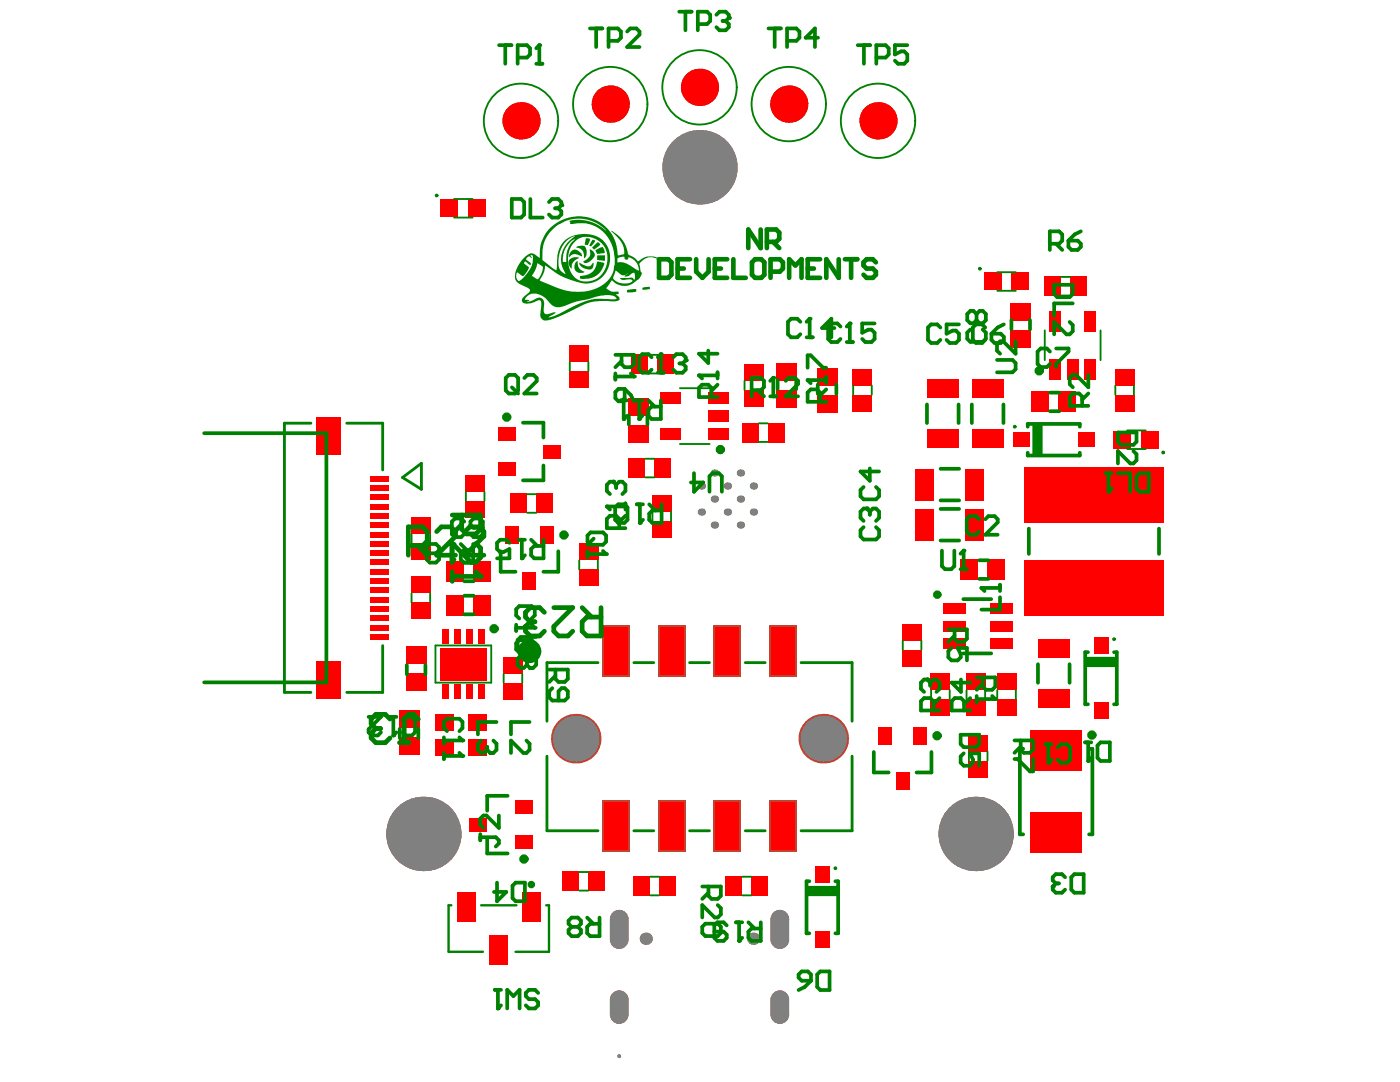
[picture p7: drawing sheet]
<svg xmlns="http://www.w3.org/2000/svg" width="279mm" height="216mm" viewBox="0 0 279 216" stroke-linecap="round" stroke-linejoin="round" font-family="sans-serif">
<g fill="#c64230">
<path d="M153.8 187.5h1.8v1.8a1.85 1.85 0 0 1-1.8-1.8z"/>
<path d="M155.6 187.5h1.9a1.85 1.85 0 0 1-1.9 1.8z"/>
<path d="M155.6 181.6a1.85 1.85 0 0 1 1.9 1.8h-1.9z"/>
<path d="M154.3 182.1l.8-.5h.5v1.8h-1.8v-.5z"/>
<path d="M153.8 202.4h1.8v1.9a1.85 1.85 0 0 1-1.8-1.9z"/>
<path d="M155.6 202.4h1.9a1.85 1.85 0 0 1-1.9 1.9z"/>
<path d="M155.6 197.6a1.85 1.85 0 0 1 1.9 1.9h-1.9z"/>
<path d="M154.3 198.2l.8-.5 .5-.1v1.9h-1.8v-.5z"/>
<path d="M121.7 187.5h1.9v1.8a1.85 1.85 0 0 1-1.9-1.8z"/>
<path d="M123.6 187.5h1.8a1.85 1.85 0 0 1-1.8 1.8z"/>
<path d="M123.6 181.6a1.85 1.85 0 0 1 1.8 1.8h-1.8z"/>
<path d="M122.3 182.1l.8-.5h.5v1.8h-1.9l.1-.5z"/>
<path d="M121.7 202.4h1.9v1.9a1.85 1.85 0 0 1-1.9-1.9z"/>
<path d="M123.6 202.4h1.8a1.85 1.85 0 0 1-1.8 1.9z"/>
<path d="M123.6 197.6a1.85 1.85 0 0 1 1.8 1.9h-1.8z"/>
<path d="M122.3 198.2l.8-.5 .5-.1v1.9h-1.9l.1-.5z"/>
<circle cx="139.6" cy="33.4" r="7.4"/>
<circle cx="128.9" cy="187.3" r="1.21"/>
<circle cx="150.3" cy="187.3" r="1.21"/>
<circle cx="194.7" cy="166.4" r="7.4"/>
<circle cx="84.5" cy="166.4" r="7.4"/>
<circle cx="114.9" cy="147.4" r="5"/>
<circle cx="164.3" cy="147.4" r="5"/>
<circle cx="104" cy="24.1" r="3.7"/>
<circle cx="121.8" cy="20.8" r="3.7"/>
<circle cx="139.6" cy="17.4" r="3.7"/>
<circle cx="157.4" cy="20.8" r="3.7"/>
<circle cx="175.2" cy="24.1" r="3.7"/>
</g>
<g fill="#c64230">
<path d="M153.8 183.4l1.8-1.8 1.9 1.8v4.1l-1.9 1.8-1.8-1.8z" fill-rule="evenodd"/>
<path d="M153.8 199.5l1.8-1.9 1.9 1.9v2.9l-1.9 1.9-1.8-1.9z" fill-rule="evenodd"/>
<path d="M123.6 181.6l1.8 1.8v4.1l-1.8 1.8-1.9-1.8v-4.1z" fill-rule="evenodd"/>
<path d="M123.6 197.6l1.8 1.9v2.9l-1.8 1.9-1.9-1.9v-2.9z" fill-rule="evenodd"/>
<path d="M207.1 137.5h6.4v3.8h-6.4z" fill-rule="evenodd"/>
<path d="M207.1 127.5h6.4v3.7h-6.4z" fill-rule="evenodd"/>
<path d="M197.1 111.6h3.5v4.1h-3.5z" fill-rule="evenodd"/>
<path d="M191.7 111.6h3.5v4.1h-3.5z" fill-rule="evenodd"/>
<path d="M182.7 101.6h3.7v6.3h-3.7z" fill-rule="evenodd"/>
<path d="M192.7 101.5h3.7v6.4h-3.7z" fill-rule="evenodd"/>
<path d="M182.7 93.5h3.7v6.3h-3.7z" fill-rule="evenodd"/>
<path d="M192.7 93.5h3.7v6.3h-3.7z" fill-rule="evenodd"/>
<path d="M185 75.7h6.3v3.7h-6.3z" fill-rule="evenodd"/>
<path d="M185 85.7h6.3v3.7h-6.3z" fill-rule="evenodd"/>
<path d="M194 75.7h6.3v3.7h-6.3z" fill-rule="evenodd"/>
<path d="M194 85.7h6.3v3.7h-6.3z" fill-rule="evenodd"/>
<path d="M211.2 78.2h3.6v4h-3.6z" fill-rule="evenodd"/>
<path d="M205.8 78.2h3.6v4h-3.6z" fill-rule="evenodd"/>
<path d="M201.7 60.5h4v3.6h-4z" fill-rule="evenodd"/>
<path d="M201.7 65.9h4v3.5h-4z" fill-rule="evenodd"/>
<path d="M94.3 112.1h3.6v4.1h-3.6z" fill-rule="evenodd"/>
<path d="M89 112.1h3.5v4.1h-3.5z" fill-rule="evenodd"/>
<path d="M94.3 118.7h3.6v4.1h-3.6z" fill-rule="evenodd"/>
<path d="M89 118.7h3.5v4.1h-3.5z" fill-rule="evenodd"/>
<path d="M79.6 147.1h4.1v3.5h-4.1z" fill-rule="evenodd"/>
<path d="M79.6 141.7h4.1v3.5h-4.1z" fill-rule="evenodd"/>
<path d="M81 134.4h4.1v3.5h-4.1z" fill-rule="evenodd"/>
<path d="M81 129h4.1v3.5h-4.1z" fill-rule="evenodd"/>
<path d="M125.3 79.5h4.1v3.5h-4.1z" fill-rule="evenodd"/>
<path d="M125.3 84.9h4.1v3.5h-4.1z" fill-rule="evenodd"/>
<path d="M155 72.5h4.1v3.5h-4.1z" fill-rule="evenodd"/>
<path d="M155 77.8h4.1v3.6h-4.1z" fill-rule="evenodd"/>
<path d="M163 73.4h4.1v3.5h-4.1z" fill-rule="evenodd"/>
<path d="M163 78.8h4.1v3.5h-4.1z" fill-rule="evenodd"/>
<path d="M153.6 159.7h5.4v10.2h-5.4z" fill-rule="evenodd"/>
<path d="M120.2 159.7h5.4v10.2h-5.4z" fill-rule="evenodd"/>
<path d="M131.3 159.7h5.5v10.2h-5.5z" fill-rule="evenodd"/>
<path d="M142.4 159.7h5.5v10.2h-5.5z" fill-rule="evenodd"/>
<path d="M131.3 124.9h5.5v10.1h-5.5z" fill-rule="evenodd"/>
<path d="M142.4 124.9h5.5v10.1h-5.5z" fill-rule="evenodd"/>
<path d="M153.6 124.9h5.4v10.1h-5.4z" fill-rule="evenodd"/>
<path d="M218.2 127.2h3v3.3h-3z" fill-rule="evenodd"/>
<path d="M218.2 140.2h3v3.3h-3z" fill-rule="evenodd"/>
<path d="M202.1 86.3h3.4v2.9h-3.4z" fill-rule="evenodd"/>
<path d="M215.1 86.3h3.4v2.9h-3.4z" fill-rule="evenodd"/>
<path d="M205.7 145.7h10.2v8.1h-10.2z" fill-rule="evenodd"/>
<path d="M205.7 162.1h10.2v8.1h-10.2z" fill-rule="evenodd"/>
<path d="M93.7 163.2h3.5v2.6h-3.5z" fill-rule="evenodd"/>
<path d="M102.8 159.7h3.5v2.6h-3.5z" fill-rule="evenodd"/>
<path d="M102.8 166.8h3.5v2.6h-3.5z" fill-rule="evenodd"/>
<path d="M178.8 154.1h2.6v3.6h-2.6z" fill-rule="evenodd"/>
<path d="M175.3 145h2.6v3.6h-2.6z" fill-rule="evenodd"/>
<path d="M182.4 145h2.6v3.6h-2.6z" fill-rule="evenodd"/>
<path d="M162.6 172.9h3v3.3h-3z" fill-rule="evenodd"/>
<path d="M162.6 185.9h3v3.3h-3z" fill-rule="evenodd"/>
<path d="M222.3 86h3.5v3.5h-3.5z" fill-rule="evenodd"/>
<path d="M227.8 86h3.5v3.5h-3.5z" fill-rule="evenodd"/>
<path d="M201.9 54.4h3.5v3.5h-3.5z" fill-rule="evenodd"/>
<path d="M196.3 54.4h3.6v3.5h-3.6z" fill-rule="evenodd"/>
<path d="M93.5 39.8h3.5v3.5h-3.5z" fill-rule="evenodd"/>
<path d="M87.9 39.8h3.6v3.5h-3.6z" fill-rule="evenodd"/>
<path d="M204.4 93.2h27.8v11.1h-27.8z" fill-rule="evenodd"/>
<path d="M204.4 111.7h27.8v11.1h-27.8z" fill-rule="evenodd"/>
<path d="M93.5 147.5h3.6v3.2h-3.6z" fill-rule="evenodd"/>
<path d="M93.5 142.6h3.6v3.2h-3.6z" fill-rule="evenodd"/>
<path d="M86.9 147.5h3.6v3.2h-3.6z" fill-rule="evenodd"/>
<path d="M86.9 142.6h3.6v3.2h-3.6z" fill-rule="evenodd"/>
<path d="M104.4 114.1h2.6v3.5h-2.6z" fill-rule="evenodd"/>
<path d="M100.8 105h2.6v3.5h-2.6z" fill-rule="evenodd"/>
<path d="M107.9 105h2.6v3.5h-2.6z" fill-rule="evenodd"/>
<path d="M108.5 88.8h3.5v2.6h-3.5z" fill-rule="evenodd"/>
<path d="M99.4 92.3h3.5v2.6h-3.5z" fill-rule="evenodd"/>
<path d="M99.4 85.3h3.5v2.6h-3.5z" fill-rule="evenodd"/>
<path d="M185.7 139.6h3.9v3.3h-3.9z" fill-rule="evenodd"/>
<path d="M185.7 134.4h3.9v3.3h-3.9z" fill-rule="evenodd"/>
<path d="M222.5 73.6h3.9v3.3h-3.9z" fill-rule="evenodd"/>
<path d="M222.5 78.8h3.9v3.3h-3.9z" fill-rule="evenodd"/>
<path d="M192.8 134.4h3.9v3.3h-3.9z" fill-rule="evenodd"/>
<path d="M192.8 139.6h3.9v3.3h-3.9z" fill-rule="evenodd"/>
<path d="M198.9 134.4h3.9v3.3h-3.9z" fill-rule="evenodd"/>
<path d="M198.9 139.6h3.9v3.3h-3.9z" fill-rule="evenodd"/>
<path d="M180.1 129.7h3.9v3.3h-3.9z" fill-rule="evenodd"/>
<path d="M180.1 124.5h3.9v3.3h-3.9z" fill-rule="evenodd"/>
<path d="M213.6 55.2h3.3v3.9h-3.3z" fill-rule="evenodd"/>
<path d="M208.4 55.2h3.3v3.9h-3.3z" fill-rule="evenodd"/>
<path d="M193.3 151.8h3.9v3.3h-3.9z" fill-rule="evenodd"/>
<path d="M193.3 146.6h3.9v3.4h-3.9z" fill-rule="evenodd"/>
<path d="M112.2 173.9h3.4v3.9h-3.4z" fill-rule="evenodd"/>
<path d="M117.4 173.9h3.4v3.9h-3.4z" fill-rule="evenodd"/>
<path d="M73.8 104.3h3.7v1.1h-3.7z" fill-rule="evenodd"/>
<path d="M73.8 126.5h3.7v1.1h-3.7z" fill-rule="evenodd"/>
<path d="M82 115h3.9v3.4h-3.9z" fill-rule="evenodd"/>
<path d="M73.8 113.5h3.7v1.1h-3.7z" fill-rule="evenodd"/>
<path d="M100.4 136.3h3.9v3.3h-3.9z" fill-rule="evenodd"/>
<path d="M100.4 131.1h3.9v3.3h-3.9z" fill-rule="evenodd"/>
<path d="M125.4 91.4h3.4v3.9h-3.4z" fill-rule="evenodd"/>
<path d="M130.6 91.4h3.4v3.9h-3.4z" fill-rule="evenodd"/>
<path d="M125.9 70.7h3.4v3.9h-3.4z" fill-rule="evenodd"/>
<path d="M131.1 70.7h3.3v3.9h-3.3z" fill-rule="evenodd"/>
<path d="M153.3 84.4h3.3v3.9h-3.3z" fill-rule="evenodd"/>
<path d="M148.1 84.4h3.3v3.9h-3.3z" fill-rule="evenodd"/>
<path d="M130.1 98.8h3.9v3.3h-3.9z" fill-rule="evenodd"/>
<path d="M130.1 104h3.9v3.3h-3.9z" fill-rule="evenodd"/>
<path d="M148.5 72.6h3.9v3.4h-3.9z" fill-rule="evenodd"/>
<path d="M148.5 77.8h3.9v3.4h-3.9z" fill-rule="evenodd"/>
<path d="M101.9 98.5h3.3v3.9h-3.3z" fill-rule="evenodd"/>
<path d="M107.1 98.5h3.3v3.9h-3.3z" fill-rule="evenodd"/>
<path d="M113.6 74.1h3.9v3.3h-3.9z" fill-rule="evenodd"/>
<path d="M113.6 68.9h3.9v3.3h-3.9z" fill-rule="evenodd"/>
<path d="M170.2 73.6h3.9v3.3h-3.9z" fill-rule="evenodd"/>
<path d="M170.2 78.8h3.9v3.3h-3.9z" fill-rule="evenodd"/>
<path d="M92.9 100h3.9v3.3h-3.9z" fill-rule="evenodd"/>
<path d="M92.9 94.8h3.9v3.3h-3.9z" fill-rule="evenodd"/>
<path d="M144.8 174.9h3.3v3.8h-3.3z" fill-rule="evenodd"/>
<path d="M150 174.9h3.3v3.8h-3.3z" fill-rule="evenodd"/>
<path d="M131.6 174.9h3.3v3.8h-3.3z" fill-rule="evenodd"/>
<path d="M126.4 174.9h3.3v3.8h-3.3z" fill-rule="evenodd"/>
<path d="M97.7 186.6h3.7v5.9h-3.7z" fill-rule="evenodd"/>
<path d="M104.2 178h3.7v6h-3.7z" fill-rule="evenodd"/>
<path d="M91.2 178h3.7v6h-3.7z" fill-rule="evenodd"/>
<path d="M197.6 120.4h4.5v2.1h-4.5z" fill-rule="evenodd"/>
<path d="M197.6 123.9h4.5v2.1h-4.5z" fill-rule="evenodd"/>
<path d="M197.6 127.5h4.5v2h-4.5z" fill-rule="evenodd"/>
<path d="M188.4 127.5h4.4v2h-4.4z" fill-rule="evenodd"/>
<path d="M188.4 120.4h4.4v2.1h-4.4z" fill-rule="evenodd"/>
<path d="M188.4 123.9h4.4v2.1h-4.4z" fill-rule="evenodd"/>
<path d="M209.4 62h2.3v4.1h-2.3z" fill-rule="evenodd"/>
<path d="M216.5 62h2.2v4.1h-2.2z" fill-rule="evenodd"/>
<path d="M216.5 71.7h2.2v4.1h-2.2z" fill-rule="evenodd"/>
<path d="M213 71.7h2.2v4.1h-2.2z" fill-rule="evenodd"/>
<path d="M209.4 71.7h2.3v4.1h-2.3z" fill-rule="evenodd"/>
<path d="M95.4 125.5h1.3v2.9h-1.3z" fill-rule="evenodd"/>
<path d="M93 125.5h1.3v2.9h-1.3z" fill-rule="evenodd"/>
<path d="M90.6 125.5h1.3v2.9h-1.3z" fill-rule="evenodd"/>
<path d="M88.2 125.5h1.3v2.9h-1.3z" fill-rule="evenodd"/>
<path d="M88.2 136.6h1.3v3h-1.3z" fill-rule="evenodd"/>
<path d="M90.6 136.6h1.3v3h-1.3z" fill-rule="evenodd"/>
<path d="M93 136.6h1.3v3h-1.3z" fill-rule="evenodd"/>
<path d="M95.4 136.6h1.3v3h-1.3z" fill-rule="evenodd"/>
<path d="M87.8 129.3h9.3v6.5h-9.3z" fill-rule="evenodd"/>
<path d="M131.8 85.4h4.1v2.3h-4.1z" fill-rule="evenodd"/>
<path d="M131.8 78.4h4.1v2.2h-4.1z" fill-rule="evenodd"/>
<path d="M141.4 78.4h4.1v2.2h-4.1z" fill-rule="evenodd"/>
<path d="M141.4 81.9h4.1v2.2h-4.1z" fill-rule="evenodd"/>
<path d="M141.4 85.4h4.1v2.3h-4.1z" fill-rule="evenodd"/>
<path d="M73.8 108h3.7v1.1h-3.7z" fill-rule="evenodd"/>
<path d="M63.2 131.9h4.9v7.4h-4.9z" fill-rule="evenodd"/>
<path d="M82 108.5h3.9v3.3h-3.9z" fill-rule="evenodd"/>
<path d="M82 103.3h3.9v3.3h-3.9z" fill-rule="evenodd"/>
<path d="M73.8 122.8h3.7v1.1h-3.7z" fill-rule="evenodd"/>
<path d="M73.8 120.9h3.7v1.2h-3.7z" fill-rule="evenodd"/>
<path d="M73.8 111.7h3.7v1.1h-3.7z" fill-rule="evenodd"/>
<path d="M73.8 109.8h3.7v1.1h-3.7z" fill-rule="evenodd"/>
<path d="M73.8 124.7h3.7v1.1h-3.7z" fill-rule="evenodd"/>
<path d="M73.8 115.4h3.7v1.1h-3.7z" fill-rule="evenodd"/>
<path d="M115.5 113.6h3.9v3.4h-3.9z" fill-rule="evenodd"/>
<path d="M73.8 102.4h3.7v1.1h-3.7z" fill-rule="evenodd"/>
<path d="M115.5 108.4h3.9v3.4h-3.9z" fill-rule="evenodd"/>
<path d="M73.8 100.5h3.7v1.2h-3.7z" fill-rule="evenodd"/>
<path d="M73.8 96.8h3.7v1.1h-3.7z" fill-rule="evenodd"/>
<path d="M82 120.2h3.9v3.4h-3.9z" fill-rule="evenodd"/>
<path d="M73.8 106.1h3.7v1.1h-3.7z" fill-rule="evenodd"/>
<path d="M63.2 83.3h4.9v7.4h-4.9z" fill-rule="evenodd"/>
<path d="M73.8 98.7h3.7v1.1h-3.7z" fill-rule="evenodd"/>
<path d="M73.8 119.1h3.7v1.1h-3.7z" fill-rule="evenodd"/>
<path d="M120.2 124.9h5.4v10.1h-5.4z" fill-rule="evenodd"/>
<path d="M73.8 117.2h3.7v1.2h-3.7z" fill-rule="evenodd"/>
<path d="M73.8 95h3.7v1.1h-3.7z" fill-rule="evenodd"/>
</g>
<g fill="#800080">
<path d="M102.8 24.1l1.2-1.2 1.2 1.2-1.2 1.2z"/>
<path d="M120.6 20.8l1.2-1.2 1.2 1.2-1.2 1.2z"/>
<path d="M138.4 17.4l1.2-1.2 1.2 1.2-1.2 1.2z"/>
<path d="M156.2 20.8l1.2-1.2 1.2 1.2-1.2 1.2z"/>
<path d="M174 24.1l1.2-1.2 1.2 1.2-1.2 1.2z"/>
</g>
<g fill="#800080">
<path d="M207.1 137.5h6.4v3.8h-6.4z" fill-rule="evenodd"/>
<path d="M207.1 127.5h6.4v3.7h-6.4z" fill-rule="evenodd"/>
<path d="M197.1 111.6h3.5v4.1h-3.5z" fill-rule="evenodd"/>
<path d="M191.7 111.6h3.5v4.1h-3.5z" fill-rule="evenodd"/>
<path d="M182.7 101.6h3.7v6.3h-3.7z" fill-rule="evenodd"/>
<path d="M192.7 101.5h3.7v6.4h-3.7z" fill-rule="evenodd"/>
<path d="M182.7 93.5h3.7v6.3h-3.7z" fill-rule="evenodd"/>
<path d="M192.7 93.5h3.7v6.3h-3.7z" fill-rule="evenodd"/>
<path d="M185 75.7h6.3v3.7h-6.3z" fill-rule="evenodd"/>
<path d="M185 85.7h6.3v3.7h-6.3z" fill-rule="evenodd"/>
<path d="M194 75.7h6.3v3.7h-6.3z" fill-rule="evenodd"/>
<path d="M194 85.7h6.3v3.7h-6.3z" fill-rule="evenodd"/>
<path d="M211.2 78.2h3.6v4h-3.6z" fill-rule="evenodd"/>
<path d="M205.8 78.2h3.6v4h-3.6z" fill-rule="evenodd"/>
<path d="M201.7 60.5h4v3.6h-4z" fill-rule="evenodd"/>
<path d="M201.7 65.9h4v3.5h-4z" fill-rule="evenodd"/>
<path d="M94.3 112.1h3.6v4.1h-3.6z" fill-rule="evenodd"/>
<path d="M89 112.1h3.5v4.1h-3.5z" fill-rule="evenodd"/>
<path d="M94.3 118.7h3.6v4.1h-3.6z" fill-rule="evenodd"/>
<path d="M89 118.7h3.5v4.1h-3.5z" fill-rule="evenodd"/>
<path d="M79.6 147.1h4.1v3.5h-4.1z" fill-rule="evenodd"/>
<path d="M79.6 141.7h4.1v3.5h-4.1z" fill-rule="evenodd"/>
<path d="M81 134.4h4.1v3.5h-4.1z" fill-rule="evenodd"/>
<path d="M81 129h4.1v3.5h-4.1z" fill-rule="evenodd"/>
<path d="M125.3 79.5h4.1v3.5h-4.1z" fill-rule="evenodd"/>
<path d="M125.3 84.9h4.1v3.5h-4.1z" fill-rule="evenodd"/>
<path d="M155 72.5h4.1v3.5h-4.1z" fill-rule="evenodd"/>
<path d="M155 77.8h4.1v3.6h-4.1z" fill-rule="evenodd"/>
<path d="M163 73.4h4.1v3.5h-4.1z" fill-rule="evenodd"/>
<path d="M163 78.8h4.1v3.5h-4.1z" fill-rule="evenodd"/>
<path d="M153.9 160.1h4.8v9.4h-4.8z" fill-rule="evenodd"/>
<path d="M120.5 160.1h4.8v9.4h-4.8z" fill-rule="evenodd"/>
<path d="M131.7 160.1h4.7v9.4h-4.7z" fill-rule="evenodd"/>
<path d="M142.8 160.1h4.7v9.4h-4.7z" fill-rule="evenodd"/>
<path d="M131.7 125.2h4.7v9.5h-4.7z" fill-rule="evenodd"/>
<path d="M142.8 125.2h4.7v9.5h-4.7z" fill-rule="evenodd"/>
<path d="M153.9 125.2h4.8v9.5h-4.8z" fill-rule="evenodd"/>
<path d="M218.2 127.2h3v3.3h-3z" fill-rule="evenodd"/>
<path d="M218.2 140.2h3v3.3h-3z" fill-rule="evenodd"/>
<path d="M202.1 86.3h3.4v2.9h-3.4z" fill-rule="evenodd"/>
<path d="M215.1 86.3h3.4v2.9h-3.4z" fill-rule="evenodd"/>
<path d="M205.7 145.7h10.2v8.1h-10.2z" fill-rule="evenodd"/>
<path d="M205.7 162.1h10.2v8.1h-10.2z" fill-rule="evenodd"/>
<path d="M93.7 163.2h3.5v2.6h-3.5z" fill-rule="evenodd"/>
<path d="M102.8 159.7h3.5v2.6h-3.5z" fill-rule="evenodd"/>
<path d="M102.8 166.8h3.5v2.6h-3.5z" fill-rule="evenodd"/>
<path d="M178.8 154.1h2.6v3.6h-2.6z" fill-rule="evenodd"/>
<path d="M175.3 145h2.6v3.6h-2.6z" fill-rule="evenodd"/>
<path d="M182.4 145h2.6v3.6h-2.6z" fill-rule="evenodd"/>
<path d="M162.6 172.9h3v3.3h-3z" fill-rule="evenodd"/>
<path d="M162.6 185.9h3v3.3h-3z" fill-rule="evenodd"/>
<path d="M222.3 86h3.5v3.5h-3.5z" fill-rule="evenodd"/>
<path d="M227.8 86h3.5v3.5h-3.5z" fill-rule="evenodd"/>
<path d="M201.9 54.4h3.5v3.5h-3.5z" fill-rule="evenodd"/>
<path d="M196.3 54.4h3.6v3.5h-3.6z" fill-rule="evenodd"/>
<path d="M93.5 39.8h3.5v3.5h-3.5z" fill-rule="evenodd"/>
<path d="M87.9 39.8h3.6v3.5h-3.6z" fill-rule="evenodd"/>
<path d="M204.4 93.2h27.8v11.1h-27.8z" fill-rule="evenodd"/>
<path d="M204.4 111.7h27.8v11.1h-27.8z" fill-rule="evenodd"/>
<path d="M93.5 147.5h3.6v3.2h-3.6z" fill-rule="evenodd"/>
<path d="M93.5 142.6h3.6v3.2h-3.6z" fill-rule="evenodd"/>
<path d="M86.9 147.5h3.6v3.2h-3.6z" fill-rule="evenodd"/>
<path d="M86.9 142.6h3.6v3.2h-3.6z" fill-rule="evenodd"/>
<path d="M104.4 114.1h2.6v3.5h-2.6z" fill-rule="evenodd"/>
<path d="M100.8 105h2.6v3.5h-2.6z" fill-rule="evenodd"/>
<path d="M107.9 105h2.6v3.5h-2.6z" fill-rule="evenodd"/>
<path d="M108.5 88.8h3.5v2.6h-3.5z" fill-rule="evenodd"/>
<path d="M99.4 92.3h3.5v2.6h-3.5z" fill-rule="evenodd"/>
<path d="M99.4 85.3h3.5v2.6h-3.5z" fill-rule="evenodd"/>
<path d="M185.7 139.6h3.9v3.3h-3.9z" fill-rule="evenodd"/>
<path d="M185.7 134.4h3.9v3.3h-3.9z" fill-rule="evenodd"/>
<path d="M222.5 73.6h3.9v3.3h-3.9z" fill-rule="evenodd"/>
<path d="M222.5 78.8h3.9v3.3h-3.9z" fill-rule="evenodd"/>
<path d="M192.8 134.4h3.9v3.3h-3.9z" fill-rule="evenodd"/>
<path d="M192.8 139.6h3.9v3.3h-3.9z" fill-rule="evenodd"/>
<path d="M198.9 134.4h3.9v3.3h-3.9z" fill-rule="evenodd"/>
<path d="M198.9 139.6h3.9v3.3h-3.9z" fill-rule="evenodd"/>
<path d="M180.1 129.7h3.9v3.3h-3.9z" fill-rule="evenodd"/>
<path d="M180.1 124.5h3.9v3.3h-3.9z" fill-rule="evenodd"/>
<path d="M213.6 55.2h3.3v3.9h-3.3z" fill-rule="evenodd"/>
<path d="M208.4 55.2h3.3v3.9h-3.3z" fill-rule="evenodd"/>
<path d="M193.3 151.8h3.9v3.3h-3.9z" fill-rule="evenodd"/>
<path d="M193.3 146.6h3.9v3.4h-3.9z" fill-rule="evenodd"/>
<path d="M112.2 173.9h3.4v3.9h-3.4z" fill-rule="evenodd"/>
<path d="M117.4 173.9h3.4v3.9h-3.4z" fill-rule="evenodd"/>
<path d="M73.8 104.3h3.7v1.1h-3.7z" fill-rule="evenodd"/>
<path d="M73.8 126.5h3.7v1.1h-3.7z" fill-rule="evenodd"/>
<path d="M82 115h3.9v3.4h-3.9z" fill-rule="evenodd"/>
<path d="M73.8 113.5h3.7v1.1h-3.7z" fill-rule="evenodd"/>
<path d="M100.4 136.3h3.9v3.3h-3.9z" fill-rule="evenodd"/>
<path d="M100.4 131.1h3.9v3.3h-3.9z" fill-rule="evenodd"/>
<path d="M125.4 91.4h3.4v3.9h-3.4z" fill-rule="evenodd"/>
<path d="M130.6 91.4h3.4v3.9h-3.4z" fill-rule="evenodd"/>
<path d="M125.9 70.7h3.4v3.9h-3.4z" fill-rule="evenodd"/>
<path d="M131.1 70.7h3.3v3.9h-3.3z" fill-rule="evenodd"/>
<path d="M153.3 84.4h3.3v3.9h-3.3z" fill-rule="evenodd"/>
<path d="M148.1 84.4h3.3v3.9h-3.3z" fill-rule="evenodd"/>
<path d="M130.1 98.8h3.9v3.3h-3.9z" fill-rule="evenodd"/>
<path d="M130.1 104h3.9v3.3h-3.9z" fill-rule="evenodd"/>
<path d="M148.5 72.6h3.9v3.4h-3.9z" fill-rule="evenodd"/>
<path d="M148.5 77.8h3.9v3.4h-3.9z" fill-rule="evenodd"/>
<path d="M101.9 98.5h3.3v3.9h-3.3z" fill-rule="evenodd"/>
<path d="M107.1 98.5h3.3v3.9h-3.3z" fill-rule="evenodd"/>
<path d="M113.6 74.1h3.9v3.3h-3.9z" fill-rule="evenodd"/>
<path d="M113.6 68.9h3.9v3.3h-3.9z" fill-rule="evenodd"/>
<path d="M170.2 73.6h3.9v3.3h-3.9z" fill-rule="evenodd"/>
<path d="M170.2 78.8h3.9v3.3h-3.9z" fill-rule="evenodd"/>
<path d="M92.9 100h3.9v3.3h-3.9z" fill-rule="evenodd"/>
<path d="M92.9 94.8h3.9v3.3h-3.9z" fill-rule="evenodd"/>
<path d="M144.8 174.9h3.3v3.8h-3.3z" fill-rule="evenodd"/>
<path d="M150 174.9h3.3v3.8h-3.3z" fill-rule="evenodd"/>
<path d="M131.6 174.9h3.3v3.8h-3.3z" fill-rule="evenodd"/>
<path d="M126.4 174.9h3.3v3.8h-3.3z" fill-rule="evenodd"/>
<path d="M97.7 186.6h3.7v5.9h-3.7z" fill-rule="evenodd"/>
<path d="M104.2 178h3.7v6h-3.7z" fill-rule="evenodd"/>
<path d="M91.2 178h3.7v6h-3.7z" fill-rule="evenodd"/>
<path d="M197.6 120.4h4.5v2.1h-4.5z" fill-rule="evenodd"/>
<path d="M197.6 123.9h4.5v2.1h-4.5z" fill-rule="evenodd"/>
<path d="M197.6 127.5h4.5v2h-4.5z" fill-rule="evenodd"/>
<path d="M188.4 127.5h4.4v2h-4.4z" fill-rule="evenodd"/>
<path d="M188.4 120.4h4.4v2.1h-4.4z" fill-rule="evenodd"/>
<path d="M188.4 123.9h4.4v2.1h-4.4z" fill-rule="evenodd"/>
<path d="M209.4 62h2.3v4.1h-2.3z" fill-rule="evenodd"/>
<path d="M216.5 62h2.2v4.1h-2.2z" fill-rule="evenodd"/>
<path d="M216.5 71.7h2.2v4.1h-2.2z" fill-rule="evenodd"/>
<path d="M213 71.7h2.2v4.1h-2.2z" fill-rule="evenodd"/>
<path d="M209.4 71.7h2.3v4.1h-2.3z" fill-rule="evenodd"/>
<path d="M95.4 125.5h1.3v2.9h-1.3z" fill-rule="evenodd"/>
<path d="M93 125.5h1.3v2.9h-1.3z" fill-rule="evenodd"/>
<path d="M90.6 125.5h1.3v2.9h-1.3z" fill-rule="evenodd"/>
<path d="M88.2 125.5h1.3v2.9h-1.3z" fill-rule="evenodd"/>
<path d="M88.2 136.6h1.3v3h-1.3z" fill-rule="evenodd"/>
<path d="M90.6 136.6h1.3v3h-1.3z" fill-rule="evenodd"/>
<path d="M93 136.6h1.3v3h-1.3z" fill-rule="evenodd"/>
<path d="M95.4 136.6h1.3v3h-1.3z" fill-rule="evenodd"/>
<path d="M87.8 129.3h9.3v6.5h-9.3z" fill-rule="evenodd"/>
<path d="M131.8 85.4h4.1v2.3h-4.1z" fill-rule="evenodd"/>
<path d="M131.8 78.4h4.1v2.2h-4.1z" fill-rule="evenodd"/>
<path d="M141.4 78.4h4.1v2.2h-4.1z" fill-rule="evenodd"/>
<path d="M141.4 81.9h4.1v2.2h-4.1z" fill-rule="evenodd"/>
<path d="M141.4 85.4h4.1v2.3h-4.1z" fill-rule="evenodd"/>
<path d="M73.8 108h3.7v1.1h-3.7z" fill-rule="evenodd"/>
<path d="M63.2 131.9h4.9v7.4h-4.9z" fill-rule="evenodd"/>
<path d="M82 108.5h3.9v3.3h-3.9z" fill-rule="evenodd"/>
<path d="M82 103.3h3.9v3.3h-3.9z" fill-rule="evenodd"/>
<path d="M73.8 122.8h3.7v1.1h-3.7z" fill-rule="evenodd"/>
<path d="M73.8 120.9h3.7v1.2h-3.7z" fill-rule="evenodd"/>
<path d="M73.8 111.7h3.7v1.1h-3.7z" fill-rule="evenodd"/>
<path d="M73.8 109.8h3.7v1.1h-3.7z" fill-rule="evenodd"/>
<path d="M73.8 124.7h3.7v1.1h-3.7z" fill-rule="evenodd"/>
<path d="M73.8 115.4h3.7v1.1h-3.7z" fill-rule="evenodd"/>
<path d="M115.5 113.6h3.9v3.4h-3.9z" fill-rule="evenodd"/>
<path d="M73.8 102.4h3.7v1.1h-3.7z" fill-rule="evenodd"/>
<path d="M115.5 108.4h3.9v3.4h-3.9z" fill-rule="evenodd"/>
<path d="M73.8 100.5h3.7v1.2h-3.7z" fill-rule="evenodd"/>
<path d="M73.8 96.8h3.7v1.1h-3.7z" fill-rule="evenodd"/>
<path d="M82 120.2h3.9v3.4h-3.9z" fill-rule="evenodd"/>
<path d="M73.8 106.1h3.7v1.1h-3.7z" fill-rule="evenodd"/>
<path d="M63.2 83.3h4.9v7.4h-4.9z" fill-rule="evenodd"/>
<path d="M73.8 98.7h3.7v1.1h-3.7z" fill-rule="evenodd"/>
<path d="M73.8 119.1h3.7v1.1h-3.7z" fill-rule="evenodd"/>
<path d="M120.5 125.2h4.8v9.5h-4.8z" fill-rule="evenodd"/>
<path d="M73.8 117.2h3.7v1.2h-3.7z" fill-rule="evenodd"/>
<path d="M73.8 95h3.7v1.1h-3.7z" fill-rule="evenodd"/>
</g>
<g fill="#808080">
<path d="M153.8 187.5h1.8v1.8a1.85 1.85 0 0 1-1.8-1.8z"/>
<path d="M155.6 187.5h1.9a1.85 1.85 0 0 1-1.9 1.8z"/>
<path d="M155.6 181.6a1.85 1.85 0 0 1 1.9 1.8h-1.9z"/>
<path d="M154.3 182.1l.8-.5h.5v1.8h-1.8v-.5z"/>
<path d="M153.8 202.4h1.8v1.9a1.85 1.85 0 0 1-1.8-1.9z"/>
<path d="M155.6 202.4h1.9a1.85 1.85 0 0 1-1.9 1.9z"/>
<path d="M155.6 197.6a1.85 1.85 0 0 1 1.9 1.9h-1.9z"/>
<path d="M154.3 198.2l.8-.5 .5-.1v1.9h-1.8v-.5z"/>
<path d="M121.7 187.5h1.9v1.8a1.85 1.85 0 0 1-1.9-1.8z"/>
<path d="M123.6 187.5h1.8a1.85 1.85 0 0 1-1.8 1.8z"/>
<path d="M123.6 181.6a1.85 1.85 0 0 1 1.8 1.8h-1.8z"/>
<path d="M122.3 182.1l.8-.5h.5v1.8h-1.9l.1-.5z"/>
<path d="M121.7 202.4h1.9v1.9a1.85 1.85 0 0 1-1.9-1.9z"/>
<path d="M123.6 202.4h1.8a1.85 1.85 0 0 1-1.8 1.9z"/>
<path d="M123.6 197.6a1.85 1.85 0 0 1 1.8 1.9h-1.8z"/>
<path d="M122.3 198.2l.8-.5 .5-.1v1.9h-1.9l.1-.5z"/>
<circle cx="147.8" cy="94.4" r=".74"/>
<circle cx="142.6" cy="104.8" r=".74"/>
<circle cx="140" cy="97" r=".74"/>
<circle cx="145.2" cy="102.2" r=".74"/>
<circle cx="145.2" cy="97" r=".74"/>
<circle cx="140" cy="102.2" r=".74"/>
<circle cx="147.8" cy="104.8" r=".74"/>
<circle cx="142.6" cy="99.6" r=".74"/>
<circle cx="147.8" cy="99.6" r=".74"/>
<circle cx="142.6" cy="94.4" r=".74"/>
<circle cx="139.6" cy="33.4" r="7.4"/>
<circle cx="128.9" cy="187.3" r="1.21"/>
<circle cx="150.3" cy="187.3" r="1.21"/>
<circle cx="194.7" cy="166.4" r="7.4"/>
<circle cx="150.4" cy="102.2" r=".74"/>
<circle cx="150.4" cy="97" r=".74"/>
<circle cx="84.5" cy="166.4" r="7.4"/>
<circle cx="114.9" cy="147.4" r="4.6"/>
<circle cx="164.3" cy="147.4" r="4.6"/>
</g>
<g fill="#808080">
<path d="M153.8 183.4l1.8-1.8 1.9 1.8v4.1l-1.9 1.8-1.8-1.8z" fill-rule="evenodd"/>
<path d="M153.8 199.5l1.8-1.9 1.9 1.9v2.9l-1.9 1.9-1.8-1.9z" fill-rule="evenodd"/>
<path d="M123.6 181.6l1.8 1.8v4.1l-1.8 1.8-1.9-1.8v-4.1z" fill-rule="evenodd"/>
<path d="M123.6 197.6l1.8 1.9v2.9l-1.8 1.9-1.9-1.9v-2.9z" fill-rule="evenodd"/>
</g>
<g fill="#f00">
<path d="M207.1 137.5h6.4v3.8h-6.4z" fill-rule="evenodd"/>
<path d="M207.1 127.5h6.4v3.7h-6.4z" fill-rule="evenodd"/>
<path d="M197.1 111.6h3.5v4.1h-3.5z" fill-rule="evenodd"/>
<path d="M191.7 111.6h3.5v4.1h-3.5z" fill-rule="evenodd"/>
<path d="M182.7 101.6h3.7v6.3h-3.7z" fill-rule="evenodd"/>
<path d="M192.7 101.5h3.7v6.4h-3.7z" fill-rule="evenodd"/>
<path d="M182.7 93.5h3.7v6.3h-3.7z" fill-rule="evenodd"/>
<path d="M192.7 93.5h3.7v6.3h-3.7z" fill-rule="evenodd"/>
<path d="M185 75.7h6.3v3.7h-6.3z" fill-rule="evenodd"/>
<path d="M185 85.7h6.3v3.7h-6.3z" fill-rule="evenodd"/>
<path d="M194 75.7h6.3v3.7h-6.3z" fill-rule="evenodd"/>
<path d="M194 85.7h6.3v3.7h-6.3z" fill-rule="evenodd"/>
<path d="M211.2 78.2h3.6v4h-3.6z" fill-rule="evenodd"/>
<path d="M205.8 78.2h3.6v4h-3.6z" fill-rule="evenodd"/>
<path d="M201.7 60.5h4v3.6h-4z" fill-rule="evenodd"/>
<path d="M201.7 65.9h4v3.5h-4z" fill-rule="evenodd"/>
<path d="M94.3 112.1h3.6v4.1h-3.6z" fill-rule="evenodd"/>
<path d="M89 112.1h3.5v4.1h-3.5z" fill-rule="evenodd"/>
<path d="M94.3 118.7h3.6v4.1h-3.6z" fill-rule="evenodd"/>
<path d="M89 118.7h3.5v4.1h-3.5z" fill-rule="evenodd"/>
<path d="M79.6 147.1h4.1v3.5h-4.1z" fill-rule="evenodd"/>
<path d="M79.6 141.7h4.1v3.5h-4.1z" fill-rule="evenodd"/>
<path d="M81 134.4h4.1v3.5h-4.1z" fill-rule="evenodd"/>
<path d="M81 129h4.1v3.5h-4.1z" fill-rule="evenodd"/>
<path d="M125.3 79.5h4.1v3.5h-4.1z" fill-rule="evenodd"/>
<path d="M125.3 84.9h4.1v3.5h-4.1z" fill-rule="evenodd"/>
<path d="M155 72.5h4.1v3.5h-4.1z" fill-rule="evenodd"/>
<path d="M155 77.8h4.1v3.6h-4.1z" fill-rule="evenodd"/>
<path d="M163 73.4h4.1v3.5h-4.1z" fill-rule="evenodd"/>
<path d="M163 78.8h4.1v3.5h-4.1z" fill-rule="evenodd"/>
<path d="M153.9 160.1h4.8v9.4h-4.8z" fill-rule="evenodd"/>
<path d="M120.5 160.1h4.8v9.4h-4.8z" fill-rule="evenodd"/>
<path d="M131.7 160.1h4.7v9.4h-4.7z" fill-rule="evenodd"/>
<path d="M142.8 160.1h4.7v9.4h-4.7z" fill-rule="evenodd"/>
<path d="M131.7 125.2h4.7v9.5h-4.7z" fill-rule="evenodd"/>
<path d="M142.8 125.2h4.7v9.5h-4.7z" fill-rule="evenodd"/>
<path d="M153.9 125.2h4.8v9.5h-4.8z" fill-rule="evenodd"/>
<path d="M218.2 127.2h3v3.3h-3z" fill-rule="evenodd"/>
<path d="M218.2 140.2h3v3.3h-3z" fill-rule="evenodd"/>
<path d="M202.1 86.3h3.4v2.9h-3.4z" fill-rule="evenodd"/>
<path d="M215.1 86.3h3.4v2.9h-3.4z" fill-rule="evenodd"/>
<path d="M205.7 145.7h10.2v8.1h-10.2z" fill-rule="evenodd"/>
<path d="M205.7 162.1h10.2v8.1h-10.2z" fill-rule="evenodd"/>
<path d="M93.7 163.2h3.5v2.6h-3.5z" fill-rule="evenodd"/>
<path d="M102.8 159.7h3.5v2.6h-3.5z" fill-rule="evenodd"/>
<path d="M102.8 166.8h3.5v2.6h-3.5z" fill-rule="evenodd"/>
<path d="M178.8 154.1h2.6v3.6h-2.6z" fill-rule="evenodd"/>
<path d="M175.3 145h2.6v3.6h-2.6z" fill-rule="evenodd"/>
<path d="M182.4 145h2.6v3.6h-2.6z" fill-rule="evenodd"/>
<path d="M162.6 172.9h3v3.3h-3z" fill-rule="evenodd"/>
<path d="M162.6 185.9h3v3.3h-3z" fill-rule="evenodd"/>
<path d="M222.3 86h3.5v3.5h-3.5z" fill-rule="evenodd"/>
<path d="M227.8 86h3.5v3.5h-3.5z" fill-rule="evenodd"/>
<path d="M201.9 54.4h3.5v3.5h-3.5z" fill-rule="evenodd"/>
<path d="M196.3 54.4h3.6v3.5h-3.6z" fill-rule="evenodd"/>
<path d="M93.5 39.8h3.5v3.5h-3.5z" fill-rule="evenodd"/>
<path d="M87.9 39.8h3.6v3.5h-3.6z" fill-rule="evenodd"/>
<path d="M204.4 93.2h27.8v11.1h-27.8z" fill-rule="evenodd"/>
<path d="M204.4 111.7h27.8v11.1h-27.8z" fill-rule="evenodd"/>
<path d="M93.5 147.5h3.6v3.2h-3.6z" fill-rule="evenodd"/>
<path d="M93.5 142.6h3.6v3.2h-3.6z" fill-rule="evenodd"/>
<path d="M86.9 147.5h3.6v3.2h-3.6z" fill-rule="evenodd"/>
<path d="M86.9 142.6h3.6v3.2h-3.6z" fill-rule="evenodd"/>
<path d="M104.4 114.1h2.6v3.5h-2.6z" fill-rule="evenodd"/>
<path d="M100.8 105h2.6v3.5h-2.6z" fill-rule="evenodd"/>
<path d="M107.9 105h2.6v3.5h-2.6z" fill-rule="evenodd"/>
<path d="M108.5 88.8h3.5v2.6h-3.5z" fill-rule="evenodd"/>
<path d="M99.4 92.3h3.5v2.6h-3.5z" fill-rule="evenodd"/>
<path d="M99.4 85.3h3.5v2.6h-3.5z" fill-rule="evenodd"/>
<path d="M185.7 139.6h3.9v3.3h-3.9z" fill-rule="evenodd"/>
<path d="M185.7 134.4h3.9v3.3h-3.9z" fill-rule="evenodd"/>
<path d="M222.5 73.6h3.9v3.3h-3.9z" fill-rule="evenodd"/>
<path d="M222.5 78.8h3.9v3.3h-3.9z" fill-rule="evenodd"/>
<path d="M192.8 134.4h3.9v3.3h-3.9z" fill-rule="evenodd"/>
<path d="M192.8 139.6h3.9v3.3h-3.9z" fill-rule="evenodd"/>
<path d="M198.9 134.4h3.9v3.3h-3.9z" fill-rule="evenodd"/>
<path d="M198.9 139.6h3.9v3.3h-3.9z" fill-rule="evenodd"/>
<path d="M180.1 129.7h3.9v3.3h-3.9z" fill-rule="evenodd"/>
<path d="M180.1 124.5h3.9v3.3h-3.9z" fill-rule="evenodd"/>
<path d="M213.6 55.2h3.3v3.9h-3.3z" fill-rule="evenodd"/>
<path d="M208.4 55.2h3.3v3.9h-3.3z" fill-rule="evenodd"/>
<path d="M193.3 151.8h3.9v3.3h-3.9z" fill-rule="evenodd"/>
<path d="M193.3 146.6h3.9v3.4h-3.9z" fill-rule="evenodd"/>
<path d="M112.2 173.9h3.4v3.9h-3.4z" fill-rule="evenodd"/>
<path d="M117.4 173.9h3.4v3.9h-3.4z" fill-rule="evenodd"/>
<path d="M73.8 104.3h3.7v1.1h-3.7z" fill-rule="evenodd"/>
<path d="M73.8 126.5h3.7v1.1h-3.7z" fill-rule="evenodd"/>
<path d="M82 115h3.9v3.4h-3.9z" fill-rule="evenodd"/>
<path d="M73.8 113.5h3.7v1.1h-3.7z" fill-rule="evenodd"/>
<path d="M100.4 136.3h3.9v3.3h-3.9z" fill-rule="evenodd"/>
<path d="M100.4 131.1h3.9v3.3h-3.9z" fill-rule="evenodd"/>
<path d="M125.4 91.4h3.4v3.9h-3.4z" fill-rule="evenodd"/>
<path d="M130.6 91.4h3.4v3.9h-3.4z" fill-rule="evenodd"/>
<path d="M125.9 70.7h3.4v3.9h-3.4z" fill-rule="evenodd"/>
<path d="M131.1 70.7h3.3v3.9h-3.3z" fill-rule="evenodd"/>
<path d="M153.3 84.4h3.3v3.9h-3.3z" fill-rule="evenodd"/>
<path d="M148.1 84.4h3.3v3.9h-3.3z" fill-rule="evenodd"/>
<path d="M130.1 98.8h3.9v3.3h-3.9z" fill-rule="evenodd"/>
<path d="M130.1 104h3.9v3.3h-3.9z" fill-rule="evenodd"/>
<path d="M148.5 72.6h3.9v3.4h-3.9z" fill-rule="evenodd"/>
<path d="M148.5 77.8h3.9v3.4h-3.9z" fill-rule="evenodd"/>
<path d="M101.9 98.5h3.3v3.9h-3.3z" fill-rule="evenodd"/>
<path d="M107.1 98.5h3.3v3.9h-3.3z" fill-rule="evenodd"/>
<path d="M113.6 74.1h3.9v3.3h-3.9z" fill-rule="evenodd"/>
<path d="M113.6 68.9h3.9v3.3h-3.9z" fill-rule="evenodd"/>
<path d="M170.2 73.6h3.9v3.3h-3.9z" fill-rule="evenodd"/>
<path d="M170.2 78.8h3.9v3.3h-3.9z" fill-rule="evenodd"/>
<path d="M92.9 100h3.9v3.3h-3.9z" fill-rule="evenodd"/>
<path d="M92.9 94.8h3.9v3.3h-3.9z" fill-rule="evenodd"/>
<path d="M144.8 174.9h3.3v3.8h-3.3z" fill-rule="evenodd"/>
<path d="M150 174.9h3.3v3.8h-3.3z" fill-rule="evenodd"/>
<path d="M131.6 174.9h3.3v3.8h-3.3z" fill-rule="evenodd"/>
<path d="M126.4 174.9h3.3v3.8h-3.3z" fill-rule="evenodd"/>
<path d="M97.7 186.6h3.7v5.9h-3.7z" fill-rule="evenodd"/>
<path d="M104.2 178h3.7v6h-3.7z" fill-rule="evenodd"/>
<path d="M91.2 178h3.7v6h-3.7z" fill-rule="evenodd"/>
<path d="M197.6 120.4h4.5v2.1h-4.5z" fill-rule="evenodd"/>
<path d="M197.6 123.9h4.5v2.1h-4.5z" fill-rule="evenodd"/>
<path d="M197.6 127.5h4.5v2h-4.5z" fill-rule="evenodd"/>
<path d="M188.4 127.5h4.4v2h-4.4z" fill-rule="evenodd"/>
<path d="M188.4 120.4h4.4v2.1h-4.4z" fill-rule="evenodd"/>
<path d="M188.4 123.9h4.4v2.1h-4.4z" fill-rule="evenodd"/>
<path d="M209.4 62h2.3v4.1h-2.3z" fill-rule="evenodd"/>
<path d="M216.5 62h2.2v4.1h-2.2z" fill-rule="evenodd"/>
<path d="M216.5 71.7h2.2v4.1h-2.2z" fill-rule="evenodd"/>
<path d="M213 71.7h2.2v4.1h-2.2z" fill-rule="evenodd"/>
<path d="M209.4 71.7h2.3v4.1h-2.3z" fill-rule="evenodd"/>
<path d="M95.4 125.5h1.3v2.9h-1.3z" fill-rule="evenodd"/>
<path d="M93 125.5h1.3v2.9h-1.3z" fill-rule="evenodd"/>
<path d="M90.6 125.5h1.3v2.9h-1.3z" fill-rule="evenodd"/>
<path d="M88.2 125.5h1.3v2.9h-1.3z" fill-rule="evenodd"/>
<path d="M88.2 136.6h1.3v3h-1.3z" fill-rule="evenodd"/>
<path d="M90.6 136.6h1.3v3h-1.3z" fill-rule="evenodd"/>
<path d="M93 136.6h1.3v3h-1.3z" fill-rule="evenodd"/>
<path d="M95.4 136.6h1.3v3h-1.3z" fill-rule="evenodd"/>
<path d="M87.8 129.3h9.3v6.5h-9.3z" fill-rule="evenodd"/>
<path d="M131.8 85.4h4.1v2.3h-4.1z" fill-rule="evenodd"/>
<path d="M131.8 78.4h4.1v2.2h-4.1z" fill-rule="evenodd"/>
<path d="M141.4 78.4h4.1v2.2h-4.1z" fill-rule="evenodd"/>
<path d="M141.4 81.9h4.1v2.2h-4.1z" fill-rule="evenodd"/>
<path d="M141.4 85.4h4.1v2.3h-4.1z" fill-rule="evenodd"/>
<path d="M73.8 108h3.7v1.1h-3.7z" fill-rule="evenodd"/>
<path d="M63.2 131.9h4.9v7.4h-4.9z" fill-rule="evenodd"/>
<path d="M82 108.5h3.9v3.3h-3.9z" fill-rule="evenodd"/>
<path d="M82 103.3h3.9v3.3h-3.9z" fill-rule="evenodd"/>
<path d="M73.8 122.8h3.7v1.1h-3.7z" fill-rule="evenodd"/>
<path d="M73.8 120.9h3.7v1.2h-3.7z" fill-rule="evenodd"/>
<path d="M73.8 111.7h3.7v1.1h-3.7z" fill-rule="evenodd"/>
<path d="M73.8 109.8h3.7v1.1h-3.7z" fill-rule="evenodd"/>
<path d="M73.8 124.7h3.7v1.1h-3.7z" fill-rule="evenodd"/>
<path d="M73.8 115.4h3.7v1.1h-3.7z" fill-rule="evenodd"/>
<path d="M115.5 113.6h3.9v3.4h-3.9z" fill-rule="evenodd"/>
<path d="M73.8 102.4h3.7v1.1h-3.7z" fill-rule="evenodd"/>
<path d="M115.5 108.4h3.9v3.4h-3.9z" fill-rule="evenodd"/>
<path d="M73.8 100.5h3.7v1.2h-3.7z" fill-rule="evenodd"/>
<path d="M73.8 96.8h3.7v1.1h-3.7z" fill-rule="evenodd"/>
<path d="M82 120.2h3.9v3.4h-3.9z" fill-rule="evenodd"/>
<path d="M73.8 106.1h3.7v1.1h-3.7z" fill-rule="evenodd"/>
<path d="M63.2 83.3h4.9v7.4h-4.9z" fill-rule="evenodd"/>
<path d="M73.8 98.7h3.7v1.1h-3.7z" fill-rule="evenodd"/>
<path d="M73.8 119.1h3.7v1.1h-3.7z" fill-rule="evenodd"/>
<path d="M120.5 125.2h4.8v9.5h-4.8z" fill-rule="evenodd"/>
<path d="M73.8 117.2h3.7v1.2h-3.7z" fill-rule="evenodd"/>
<path d="M73.8 95h3.7v1.1h-3.7z" fill-rule="evenodd"/>
</g>
<g fill="#f00">
<circle cx="104" cy="24.1" r="3.7"/>
<circle cx="121.8" cy="20.8" r="3.7"/>
<circle cx="139.6" cy="17.4" r="3.7"/>
<circle cx="157.4" cy="20.8" r="3.7"/>
<circle cx="175.2" cy="24.1" r="3.7"/>
</g>
<path d="M123.6 210.7v.1" fill="none" stroke="#808080" stroke-width=".74"/>
<g fill="#008000">
<path d="M118.3 49.2l.7-.6a.38 .38 0 0 1 .5-.1 .38 .38 0 0 1 .2 .5l-1 .8-.2-.1a.27 .27 0 0 1-.3-.2 .27 .27 0 0 1 .1-.3z"/>
<path d="M117 47.6v-.1a.54 .54 0 0 1 .8 .3l-.2 .6a.47 .47 0 0 1-.3 .5 .47 .47 0 0 1-.5-.1l-.1-.1z"/>
<path d="M118.8 49.9l.8-.4a.5 .5 0 0 1 .9 .1l.2 .8-.2 .1-1.3 .2z"/>
<path d="M115.1 49.2l1.2-.2a.88 .88 0 0 1 .8 1v.9l-.5 .6-.1-.8-.2-.6-.4-.5-.9-.2z"/>
<path d="M118.3 47.8a.31 .31 0 0 1 .3 .1 .31 .31 0 0 1 .1 .4l-.6 .7a.26 .26 0 0 1-.4 .1 .26 .26 0 0 1 .1-.4z"/>
<path d="M115.6 52.4l1.5 .7h.4h.3l.6-.7v.9l-.5 .5-1-.1-1-.6-.2-.3z"/>
<path d="M113.7 51.8l.8-.5h.9l.1 .2-.8 .5-.4 .5-.2 .3v.8l-.4-.3-.2-.6v-.6z"/>
<path d="M114.9 52.3l.4-.2 .2 1.4 1.1 .8-.2 .1h-.9l-.6-.3-.3-.9z"/>
<path d="M119.2 51l1.5-.1v1.1l-1.5-.1z"/>
<path d="M117.7 49.7l.6 .4 .3 .4v.7l-1 1.1-.9 .2a.3 .3 0 0 1-.2-.4 .3 .3 0 0 1 .3-.2l.9-.8 .1-.5z"/>
<path d="M125.1 57.9l1.2-.2a.41 .41 0 0 1 .5 0 .41 .41 0 0 1 .2 .4l-.7 .2-1 .1-.2-.1z"/>
<path d="M128.2 57.4l1.3-.2 .2 .1v.3l-1.4 .3z"/>
<path d="M114 50.1l.6-.3 .6 .1 .8 .7 .2 .5-1.6-.4-.4 .1-.6 .5v-.4z"/>
<path d="M115.8 55.1l1.4-.3 1-.5 .6-.8 .2-.8a.45 .45 0 0 1 .2-.5 .45 .45 0 0 1 .6 .1l.8 .2v.3l-.7 1.3-.6 .7-1.2 .7-2.1 .1a.31 .31 0 0 1-.3-.2 .31 .31 0 0 1 .1-.3z"/>
<path d="M109.7 45.6l1.9-1.4 2-.8 2.3-.2 2.1 .3 2.1 1.1 1.8 1.8 1 2.1 .4 2.5 1.3-.3-.1-1.3-.8-1.5-1.7-1.8 1.3 .8 .9 1 .8 1.4 .4 1.5 1.1 .5 .6 .6a.4 .4 0 0 0 .4 .2 .4 .4 0 0 0 .3-.3l1.4-.6h1.4l.7 .4-1.1-.3h-.7l-1.1 .5-.8 .8 .3 1.6a1.01 1.01 0 0 1-.3 1.3l-1.3 1.1-1.1 .4h-1.2l-.5-.1-1.4-.9-.9 1.3a.36 .36 0 0 0-.1 .4 .36 .36 0 0 0 .4 .2l.5 .3h1.4v.5l-.5 .1 .7 .6v.5l-.8 .2h-3.1l-1.9 .2-1.6 .6-4.2 2.1-2.8 .9h-.6l-.7-.6 .1-2.4-.1-.8a.58 .58 0 0 0-.8 0l-1.2 .4-.9 .1-.7-.2a.64 .64 0 0 1 .1-1.1l1-.8a.55 .55 0 0 0 .2-.9l-2-1-.6-.6-.2-.7v-.8l.3-.8 1.1-1.9 .8-.8 .8-.4h.8l1.1 .9 .1-2.2 .3-1.2 .8-1.6zM110.3 45.8l-1 1.1-.8 1.7-.2 1.3-.1 1.7 .1 .3 2.2 1.8 .6 .2 .3-3.7 .4-1 .5-.8 .8-.7 .8-.5 .9-.3 1.6-.2 2 .2 1 .4 .9 .6 .8 1 .5 1.2 .2 .9-.2 1.9-.5 1.2-.8 1.1-1 .8-1.3 .5h-1.7l-3.1-.9-1.7-.8-2.7-1.8-.3 1.5-.5 1a.34 .34 0 0 0-.3 .3 .34 .34 0 0 0 .3 .3l4.7 1.8 1.4 .3h2.6l1.7-.4 2-1 1.2-1.2 .8-1.6 .3-1.2-.2-2.6-.6-1.9-1.2-1.7-.9-.9-1.4-.7-1.4-.4-3.2 .1v-.3l-.2-.3 .6-.2h1.7l1.8 .3 1.8 .8 1.5 1-1.2-1-1.4-.8-1.3-.4-2.2-.2-1.1 .2-1.1 .4-1.5 .8zM105.2 51.4l-.2 .4 .9 .7v.3l-.2 .1-.6-.5a.29 .29 0 0 0-.5 0 .29 .29 0 0 0 .3 .4l.2 .2a.5 .5 0 0 1 .5 .4 .5 .5 0 0 1-.3 .5l-.8 1.2h-.3l-.5-.4a.32 .32 0 0 0-.3-.3 .32 .32 0 0 0-.3 .1v.9l.1 .4a.59 .59 0 0 0 1-.2l1.7-2.1 .4-1v-.5a.85 .85 0 0 0-.2-1.1l-.2 .1 .3 .5h-.2a.47 .47 0 0 0-.4-.3 .47 .47 0 0 0-.4 .2zM113.8 48.2l-.6 .8-.6 1.2-.3 1.2 .1 .8 .6 .1v-1.5l.3-1.2 .7-1.1 .7-.8zM123.3 51.5l-.1 .8h.7l1 .2 2.6 1.5-.3-1.3-.5-.7-.8-.5a.32 .32 0 0 0-.4-.1 .32 .32 0 0 0-.2 .3l-.5 .1-.3-.6zM113 48.2l-.8 1-.4 .9-.4 2.3 .1 .9 .3 .6 1 .8-.8-2.1v-1.7l.4-1.2 .5-.9 1.8-1.7-.8 .3zM124.9 54.8l.2-.1zM107.3 52.5l-.4 1.2-.5 1a.33 .33 0 0 0-.2 .4 .33 .33 0 0 0 .4 .2l.8 .4 .5-.7 .4-.9v-.9zM122.8 54l-.2 .8a.75 .75 0 0 0 .1 1.1l.7 .5 .7 .1h1.1l.8-.2a.26 .26 0 0 0 .2-.3 .26 .26 0 0 0-.2-.2h-1.8l-.5-.3 2.4-.1 .5 .4 .1-.7a.47 .47 0 0 0-.2-.7 .47 .47 0 0 0-.6 .4l-.4 .3-.8 .1-.1-.1 .3-.3-.8 .1zM114.7 48.2l-1 1.5-.3 1.8 .2 1.9 .5 1.3 .9 .9 1.3 .5h1.6l1.2-.5 1.2-1.2 .8-1.7 .1-1.8-.5-1.5-.5-.8-.7-.5-1.8-.8h-1.4l-1 .4zM105.2 59.2l-.4 .6 .8 .1-.4 .3 .7-.1 1.1-.5a.98 .98 0 0 1 1.2 0l.4 .6-.1 2 .2 .3 .6 .2 1.2-.4h.4l-1.4 1 1.3-.3 4-2.1 2.6-1 1.9-.3 3.4 .1a.25 .25 0 0 0 .3-.2 .25 .25 0 0 0-.2-.3l-1.1-.3-1.8 .1-2.6 .7-2.2 .4-2.4 1-1.4 .2-.9-.2-1.7-1.7-1.1-.6-1.4-.2z"/>
</g>
<g fill="none" stroke="#008000" stroke-width=".74">
<path d="M155.2 75.8v1.8M158.9 75.8v1.8M163.2 76.7v1.9M166.9 76.7v1.9M201.8 63.9v1.8M205.6 63.9v1.8M209.6 78.3h1.8M40.7 86.4h24.4v49.8h-24.4M104.4 84.3h4.1v3M108.5 92.9v2.9h-4.1M125.5 82.9v1.8M129.2 82.9v1.8"/>
<path d="M185 80.7v3.7M187.7 93.5h3.7M187.7 99.8h3.7M191.3 80.7v3.7M194 80.7v3.7M200.3 80.7v3.7M205.1 85.1v-.5h10.4v.5M205.1 90.3v.6h10.4v-.6M209.6 82.1h1.8M92.7 112.3h1.8M92.7 116h1.8M92.7 118.9h1.8"/>
<path d="M99.9 110v4.1h3M111.4 110v4.1h-2.9M187.7 101.6h3.7M187.7 107.9h3.7M192.3 119.5h5.5M195.4 111.8h1.9M195.4 115.5h1.9M205.3 105.5v5M231.3 105.5v5M81.2 132.7v1.9M84.9 132.7v1.9M92.7 122.6h1.8"/>
<path d="M192.3 130.4h5.5M207.1 132.5v3.7M213.5 132.5v3.7M217.1 130.1h-.5v10.4h.5M222.3 130.1h.6v10.4h-.6M79.8 145.4v1.9M83.5 145.4v1.9M101.3 158.8h-4.1v3M174.4 150.1v4h3M185.9 150.1v4h-3M204.2 149.4h-.7v17.1h.7M208.6 148.5h1.3"/>
<path d="M209.2 148.5v3.7M211.1 149.1l.6-.6h1.3l.6 .6v2.5l-.6 .6h-1.3l-.6-.6M217.3 149.4h.7v17.1h-.7M97.2 167.3v3h4.1M161.5 175.8h-.5v10.4h.5M166.7 175.8h.6v10.4h-.6"/>
</g>
<g fill="none" stroke="#008000" stroke-width=".57">
<path d="M62 84.4h-5.2v53.8h5.2M69.2 84.4h7.2v9.4M80.3 95.3l3.8-2.8v5.1zM76.4 128.8v9.4h-7.2M119.3 132.2h-10.1v11.7M126.5 132.2h4M137.6 132.2h4M148.7 132.2h4M159.9 132.2h10.2v11.7M109.2 150.9v14.9h10.1M170.1 150.9v14.9h-10.2M126.5 165.8h4"/>
<path d="M137.6 165.8h4M148.7 165.8h4"/>
</g>
<path d="M206.6 85v5.5M207.5 85v5.5M216.9 131.6h5.6M216.9 132.5h5.6M161.3 177.3h5.6M161.3 178.3h5.6" fill="none" stroke="#008000" stroke-width="1.1"/>
<g fill="none" stroke="#008000" stroke-width=".37">
<path d="M90.6 39.7h3.7M90.6 43.4h3.7M199 54.3h3.7M199 58h3.7M211.7 55.3h1.9M211.7 59h1.9M113.7 72.2v1.9M117.4 72.2v1.9M129.3 74.5h1.8M129.3 70.8h1.8M135.7 77.5h5.9M148.6 76v1.8"/>
<path d="M152.3 76v1.8M170.3 76.9v1.9M174 76.9v1.9M208.5 65.9v6M219.6 65.9v6M222.6 76.9v1.9M226.3 76.9v1.9M93 98.1v1.9M96.7 98.1v1.9M105.2 98.6h1.9M128.8 95.2h1.8M128.8 91.5h1.8"/>
<path d="M135.7 88.6h5.9M151.4 84.5h1.9M151.4 88.2h1.9M224.9 89.6h3.8M224.9 85.9h3.8M82.1 106.6v1.9M82.1 118.4v1.8M85.8 106.6v1.9M85.8 118.4v1.8M105.2 102.3h1.9M115.6 111.8v1.8M119.3 111.8v1.8"/>
<path d="M130.2 102.1v1.9M133.9 102.1v1.9M86.9 128.8h11.1v7.4h-11.1zM100.5 134.4v1.9M104.2 134.4v1.9M180.2 127.8v1.9M183.9 127.8v1.9M185.8 137.7v1.9M189.5 137.7v1.9M192.9 137.7v1.9M196.6 137.7v1.9M199 137.7v1.9"/>
<path d="M202.7 137.7v1.9M193.4 150v1.8M197.1 150v1.8M115.6 177.7h1.8M115.6 174h1.8M129.7 178.7h1.9M129.7 174.9h1.9M148.1 178.7h1.9M148.1 174.9h1.9"/>
</g>
<path d="M90.1 180.6h-.6v9.3h6.9M96 180.6h7.1M109 180.6h.6v9.3h-6.7" fill="none" stroke="#008000" stroke-width=".47"/>
<circle cx="209.2" cy="152.2" r=".37" fill="#008000"/>
<path d="M172.4 105.2l-.7 .6v1.2l.7 .7h2.4l.6-.7v-1.2l-.6-.6M173 101.5h-.6l-.7 .6v1.2l.7 .6M195.4 103.6l-.6-.6h-1.3l-.6 .6v2.5l.6 .6h1.3l.6-.6M196.6 103.6l.7-.6h1.2l.6 .6v.6l-2.5 2.5h2.5M209.9 151.6l-.7 .6" fill="none" stroke="#008000" stroke-width=".74"/>
<circle cx="173" cy="101.5" r=".37" fill="#008000"/>
<g fill="none" stroke="#008000" stroke-width=".74">
<path d="M187.7 65.3l-.6-.6h-1.3l-.6 .6v2.5l.6 .6h1.3l.6-.6M191.4 64.7h-2.5v1.9l1.2-.6h.7l.6 .6v1.2l-.6 .6h-1.3l-.6-.6M193.7 65.7l-.7 .7v1.2l.7 .6h2.4l.6-.6v-1.2l-.6-.7M194.9 62.7l-.6-.7h-.6l-.7 .7v1.2l.7 .6h.6l.6-.6M194.9 62.7l.6-.7h.6l.6 .7v1.2l-.6 .6h-.6l-.6-.6M194.9 62.7v1.2M196.6 65.3l-.6-.6h-1.2l-.6 .6v2.5l.6 .6h1.2l.6-.6M197.9 66.6h1.8l.6 .6v.6l-.6 .6h-1.2l-.6-.6zM200.3 64.7l-1.2 .6-1.2 1.3M209.5 70.2l-.6-.7h-1.2l-.6 .7v2.4l.6 .6h1.2l.6-.6M210.8 69.5h2.5v.7l-2.5 2.4v.6M172.4 97.2l-.7 .6v1.2l.7 .6h2.4l.6-.6v-1.2l-.6-.6"/>
<path d="M173.6 93.5v2.4l-1.9-1.8h3.7M92.7 104.1l-.7-.6h-1.2l-.6 .6v2.5l.6 .6h1.2l.7-.6M96.4 105.3h-1.9l-.6-.6v-.6l.6-.6h1.2l.7 .6v2.5l-.7 .6h-1.2l-.6-.6M173 101.5l.6 .6M173.6 102.1v.6M173.6 102.1l.6-.6h.6l.6 .6v1.2l-.6 .6M103 124.6v1.3M103 125.3h3.7M103.6 123.4l-.6-.6v-1.2l.6-.7h2.5l.6 .7v1.2l-.6 .6"/>
</g>
<circle cx="106.7" cy="125.3" r=".37" fill="#008000"/>
<path d="M103 128.4l.6-.7h2.5l.6 .7v1.2l-.6 .6h-2.5l-.6-.6zM106.1 124.6l.6 .7M88.6 147.1v1.3M88.6 147.7h3.7M89.2 145.9l-.6-.6v-1.3l.6-.6h2.5l.6 .6v1.3l-.6 .6" fill="none" stroke="#008000" stroke-width=".74"/>
<circle cx="92.3" cy="147.7" r=".37" fill="#008000"/>
<path d="M88.6 150.2v1.3M88.6 150.8h3.7M91.7 147.1l.6 .6" fill="none" stroke="#008000" stroke-width=".74"/>
<circle cx="92.3" cy="150.8" r=".37" fill="#008000"/>
<path d="M77.9 143h1.2M78.5 143v3.8M80.4 143.7l.6-.7h1.2l.6 .7v2.4l-.6 .7h-1.2l-.6-.7M91.7 150.2l.6 .6" fill="none" stroke="#008000" stroke-width=".74"/>
<circle cx="78.5" cy="146.8" r=".37" fill="#008000"/>
<path d="M130 71.3l-.6-.6h-1.2l-.6 .6v2.5l.6 .6h1.2l.6-.6M131.3 74.4h1.2M131.9 70.7v3.7M73.6 143h2.4l-2.4 2.5v.6l.6 .7h1.2l.6-.7M79.1 146.1l-.6 .7" fill="none" stroke="#008000" stroke-width=".74"/>
<circle cx="131.9" cy="70.7" r=".37" fill="#008000"/>
<path d="M131.9 70.7l-.6 .6M134.4 71.3l.6-.6h1.2l.6 .6v.6" fill="none" stroke="#008000" stroke-width=".74"/>
<circle cx="136.8" cy="71.9" r=".37" fill="#008000"/>
<path d="M135.6 72.5h.6M136.2 72.5l.6 .6v.7l-.6 .6h-1.2l-.6-.6M136.8 71.9l-.6 .6M159.7 64.2l-.6-.6h-1.2l-.6 .6v2.5l.6 .6h1.2l.6-.6M161 67.3h1.2M161.6 63.6v3.7" fill="none" stroke="#008000" stroke-width=".74"/>
<circle cx="161.6" cy="63.6" r=".37" fill="#008000"/>
<path d="M161.6 63.6l-.6 .6M166.5 65.5h-2.4l1.8-1.9v3.7M167.7 65.2l-.6-.7h-1.2l-.6 .7v2.4l.6 .7h1.2l.6-.7M169 68.3h1.2M169.6 64.5v3.8" fill="none" stroke="#008000" stroke-width=".74"/>
<circle cx="169.6" cy="64.5" r=".37" fill="#008000"/>
<path d="M169.6 64.5l-.6 .7M174.5 64.5h-2.4v1.9l1.2-.6h.6l.6 .6v1.2l-.6 .7h-1.2l-.6-.7M216.5 148.1h1.3M217.2 148.1v3.7M219 148.7l.6-.6h1.9v3.7h-1.9l-.6-.6z" fill="none" stroke="#008000" stroke-width=".74"/>
<circle cx="217.2" cy="151.8" r=".37" fill="#008000"/>
<path d="M223.1 86.3h3.7v1.9l-.6 .6h-2.5l-.6-.6zM226.2 90l.6 .6v1.3l-.6 .6h-.6l-2.5-2.5v2.5M217.8 151.2l-.6 .6M210.1 176.9v.6l.6 .6h1.2l.7-.6M213.8 175l.6-.6h1.9v3.7h-1.9l-.6-.6z" fill="none" stroke="#008000" stroke-width=".74"/>
<circle cx="210.1" cy="176.9" r=".37" fill="#008000"/>
<g fill="none" stroke="#008000" stroke-width=".74">
<path d="M220.6 94.4h1.3M221.3 94.4v3.7M223.1 94.4h2.5v3.7M226.8 95l.6-.6h1.9v3.7h-1.9l-.6-.6zM191.7 146.6h3.7v1.9l-.6 .6h-2.5l-.6-.6zM192.3 150.3l-.6 .6v1.3l.6 .6h1.3l.6-.6v-.6l-.6-1.3h1.8v2.5M99.2 176.1v3.7l1.8-1.8h-2.4M102.3 176.7l.6-.6h1.9v3.7h-1.9l-.6-.6zM210.7 176.3l-.6 .6M210.7 176.3h.6M212.6 175l-.7-.6h-1.2l-.6 .6v.7l.6 .6M159.4 194.5l.6-.7h1.2l.6 .7v1.2h-1.8l-.6-.6z"/>
<path d="M161.8 195.7l-1.2 1.2-1.2 .6M163.1 194.5l.6-.7h1.9v3.7h-1.9l-.6-.6z"/>
</g>
<circle cx="221.3" cy="98.1" r=".37" fill="#008000"/>
<path d="M102.1 39.7h1.9l.6 .6v2.5l-.6 .6h-1.9zM105.8 39.7v3.7h2.5M109.6 40.3l.6-.6h1.2l.6 .6v.6M210.4 56.8h3.7v1.9l-.6 .6h-2.5l-.6-.6zM213.5 64.2l.6 .7v1.2l-.6 .6h-.6l-2.5-2.5v2.5M214.1 60.5h-3.7v2.5M221.9 97.5l-.6 .6" fill="none" stroke="#008000" stroke-width=".74"/>
<circle cx="112" cy="40.9" r=".37" fill="#008000"/>
<path d="M110.8 41.6h.6M111.4 41.6l.6 .6v.6l-.6 .6h-1.2l-.6-.6M112 40.9l-.6 .7" fill="none" stroke="#008000" stroke-width=".74"/>
<g fill="none" stroke="#008000" stroke-width=".93">
<path d="M131.5 51.7h1.9l.6 .6v2.5l-.6 .6h-1.9zM135.2 53.6h1.3M137.7 51.7h-2.5v3.7h2.5M138.9 51.7v2.5l1.3 1.2 1.2-1.2v-2.5M142.7 53.6h1.2M145.1 51.7h-2.4v3.7h2.4M146.4 51.7v3.7h2.4M150.1 52.3l.6-.6h1.2l.6 .6v2.5l-.6 .6h-1.2l-.6-.6zM151.8 45.8v3.7l-2.5-3.7v3.7M153 48.3h1.9l.6-.7v-1.2l-.6-.6h-1.9v3.7M153.8 54.2h1.8l.7-.6v-1.3l-.7-.6h-1.8v3.7M154.3 48.3l1.2 1.2"/>
<path d="M157.5 55.4v-3.7l1.2 1.3 1.3-1.3v3.7M161.2 53.6h1.2M163.7 51.7h-2.5v3.7h2.5M167.4 51.7v3.7l-2.5-3.7v3.7M168.6 51.7h2.5M169.9 51.7v3.7M174.8 52.3l-.6-.6h-1.3l-.6 .6v.7l.6 .6h1.3l.6 .6v.6l-.6 .6h-1.3l-.6-.6"/>
</g>
<path d="M74.1 146.3v1l.9 .9h1.9l.9-.9M79.7 148.2h1.9M83.5 143.5l-1-1h-.9l-.9 1v4.7" fill="none" stroke="#008000" stroke-width=".94"/>
<circle cx="74.1" cy="146.3" r=".47" fill="#008000"/>
<path d="M75 145.4l-.9 .9M75 145.4h.9M77.8 143.5l-.9-1h-1.9l-.9 1v.9l.9 1" fill="none" stroke="#008000" stroke-width=".94"/>
<path d="M195.9 117.3h3.7M199.6 119.2v2.4h-3.7M199.6 116.7v1.2" fill="none" stroke="#008000" stroke-width=".74"/>
<circle cx="195.9" cy="117.3" r=".37" fill="#008000"/>
<path d="M195.9 117.3l.6 .6M98.5 147.8l.6 .6v1.2l-.6 .6h-.6M99.1 144.1h-3.7v2.4M105.1 147.8l.6 .6v1.2l-.6 .6h-.7l-2.4-2.4v2.4M105.7 144.1h-3.7v2.4" fill="none" stroke="#008000" stroke-width=".74"/>
<circle cx="97.9" cy="150.2" r=".37" fill="#008000"/>
<path d="M117.2 106.9l.7-.7h2.4l.7 .7v1.2l-.7 .6h-2.4l-.7-.6zM117.2 109.9v1.3M117.2 110.6h3.8M118.5 107.5l-1.3 1.2M96 147.8l-.6 .6v1.2l.6 .6h.6l.6-.6M97.2 149.6l.7 .6M97.2 149v.6" fill="none" stroke="#008000" stroke-width=".74"/>
<circle cx="121" cy="110.6" r=".37" fill="#008000"/>
<path d="M100.9 75.4l.6-.6h1.3l.6 .6v2.5l-.6 .6h-1.3l-.6-.6zM102.2 77.3l1.2 1.2M104.6 75.4l.7-.6h1.2l.6 .6v.6l-2.5 2.5h2.5M120.3 109.9l.7 .7M194.9 135.2h3.7v1.8l-.6 .6h-1.2l-.6-.6v-1.8M194.9 138.9v1.2M194.9 139.5h3.7M196.2 136.4l-1.3 1.2" fill="none" stroke="#008000" stroke-width=".74"/>
<circle cx="198.6" cy="139.5" r=".37" fill="#008000"/>
<path d="M217.2 74.8v2.5l-2.5-2.5h-.6l-.6 .6v1.3l.6 .6M217.2 78.5l-1.2 1.2M216 81v-1.9l-.7-.6h-1.2l-.6 .6v1.9h3.7M185 135.6h-.6l-.6 .6v1.2l.6 .7M187.5 139.3l-1.2 1.2M198 138.9l.6 .6M186.3 141.8v-1.9l-.6-.6h-1.3l-.6 .6v1.9h3.7" fill="none" stroke="#008000" stroke-width=".74"/>
<circle cx="185" cy="135.6" r=".37" fill="#008000"/>
<g fill="none" stroke="#008000" stroke-width=".74">
<path d="M209.5 48.6h1.9l.6-.6v-1.2l-.6-.6h-1.9v3.7M210.8 48.6l1.2 1.3M213.2 48h1.9l.6 .6v.7l-.6 .6h-1.3l-.6-.6zM215.7 46.2l-1.2 .6-1.3 1.2M127.1 100.6h1.2M127.7 100.6v3.7M129.6 100.6l1.2 1.3M132 100.6v3.7h-1.8l-.6-.6v-1.2l.6-.6h1.8M109.6 133.6h3.7v1.9l-.6 .6h-1.2l-.7-.6v-1.9M110.2 137.3l-.6 .6v1.3l.6 .6h2.5l.6-.6v-1.3l-.6-.6h-.6l-.6 .6v1.9M110.8 134.8l-1.2 1.3M185 135.6l.7 .6"/>
<path d="M185.7 136.2v.6M185.7 136.2l.6-.6h.6l.6 .6v1.2l-.6 .7M189.3 125.6h3.7v1.8l-.6 .7h-1.3l-.6-.7v-1.8M189.9 129.3l-.6 .6v1.3l.6 .6h1.2l.6-.6v-.7l-.6-1.2h1.9v2.5M190.5 126.8l-1.2 1.3M191.8 135.6v2.5l-1.9-1.9h3.7M193.6 139.3l-1.2 1.2M192.4 141.8v-1.9l-.6-.6h-1.3l-.6 .6v1.9h3.7M202.5 147.7h3.7v1.9l-.6 .6h-1.3l-.6-.6v-1.9M202.5 151.5h.6l2.5 2.4h.6v-2.4M203.7 149l-1.2 1.2M114.1 184.9l-.6 .7v.6l.6 .6h1.2l.6-.6v-.6l-.6-.7"/>
<path d="M114.1 184.9l-.6-.6v-.6l.6-.6h1.2l.6 .6v.6l-.6 .6M114.1 184.9h1.2M117.2 183.1l1.2 1.2M119.6 183.1v3.7h-1.8l-.6-.6v-1.3l.6-.6h1.8"/>
</g>
<circle cx="127.7" cy="104.3" r=".37" fill="#008000"/>
<path d="M126.9 79.9h1.3M127.6 79.9v3.7M129.4 79.9l1.3 1.2M131.9 79.9v3.7h-1.9l-.6-.6v-1.2l.6-.7h1.9M122.8 101.3l.6-.7h1.2l.6 .7v2.4l-.6 .6h-1.2l-.6-.6zM128.3 103.7l-.6 .6" fill="none" stroke="#008000" stroke-width=".74"/>
<circle cx="127.6" cy="83.6" r=".37" fill="#008000"/>
<path d="M123.9 79.9h1.2M124.5 79.9v3.7M128.2 83l-.6 .6" fill="none" stroke="#008000" stroke-width=".74"/>
<circle cx="124.5" cy="83.6" r=".37" fill="#008000"/>
<path d="M150 77.9h1.9l.6-.7v-1.2l-.6-.6h-1.9v3.7M151.2 77.9l1.3 1.2M153.7 79.1h1.2M154.3 75.4v3.7M125.1 83l-.6 .6" fill="none" stroke="#008000" stroke-width=".74"/>
<circle cx="154.3" cy="75.4" r=".37" fill="#008000"/>
<path d="M154.3 75.4l-.6 .6M156.8 76l.6-.6h1.3l.6 .6v.6l-2.5 2.5h2.5M121.1 101.1h3.7M123.6 105.4v-1.9l-.6-.6h-1.3l-.6 .6v1.9h3.7M124.8 102.9l-1.2 1.3M124.8 100.4v1.3" fill="none" stroke="#008000" stroke-width=".74"/>
<circle cx="121.1" cy="101.1" r=".37" fill="#008000"/>
<path d="M122.3 96.1h-.6l-.6 .6v1.3l.6 .6M121.1 101.1l.6 .6" fill="none" stroke="#008000" stroke-width=".74"/>
<circle cx="122.3" cy="96.1" r=".37" fill="#008000"/>
<path d="M139.5 74.9h3.7M142 79.2v-1.8l-.7-.6h-1.2l-.6 .6v1.8h3.7M143.2 76.8l-1.2 1.2M143.2 74.3v1.2M122.3 96.1l.7 .6M123 96.7v.7M123 96.7l.6-.6h.6l.6 .6v1.3l-.6 .6" fill="none" stroke="#008000" stroke-width=".74"/>
<circle cx="139.5" cy="74.9" r=".37" fill="#008000"/>
<path d="M139.5 74.9l.6 .6M141.3 70v2.4l-1.8-1.8h3.7M103.5 107.7h1.3M104.1 107.7v3.7M106 107.7l1.2 1.2M108.5 107.7v3.7h-1.9l-.6-.6v-1.2l.6-.7h1.9" fill="none" stroke="#008000" stroke-width=".74"/>
<circle cx="104.1" cy="111.4" r=".37" fill="#008000"/>
<path d="M122.8 70.8h3.7v1.9l-.6 .6h-1.2l-.7-.6v-1.9M122.8 74.5v1.2M122.8 75.1h3.7M124 72l-1.2 1.3M101.7 108.3l-.6-.6h-1.3l-.6 .6v1.3l.6 .6h.6l1.3-.6v1.8h-2.5M104.8 110.8l-.7 .6" fill="none" stroke="#008000" stroke-width=".74"/>
<circle cx="126.5" cy="75.1" r=".37" fill="#008000"/>
<path d="M122.8 78.2l.6-.6h1.3v1.9l-.7 .6h-.6l-.6-.6zM124.7 77.6l1.2 1.2 .6 1.3M125.9 74.5l.6 .6M161.2 75.8h3.7M164.9 77.7l-1.3 1.2M164.9 75.2v1.3M163.6 80.2v-1.9l-.6-.6h-1.2l-.6 .6v1.9h3.7" fill="none" stroke="#008000" stroke-width=".74"/>
<circle cx="161.2" cy="75.8" r=".37" fill="#008000"/>
<path d="M161.2 75.8l.6 .7M161.2 73.4v-2.5h.6l2.5 2.5h.6M89.5 108.5h1.2M90.1 108.5v3.8M92 108.5l1.2 1.3M94.4 108.5v3.8h-1.8l-.6-.7v-1.2l.6-.6h1.8" fill="none" stroke="#008000" stroke-width=".74"/>
<circle cx="90.1" cy="112.3" r=".37" fill="#008000"/>
<path d="M85.8 110.4l-.6 .6v.6l.6 .7h1.2l.6-.7v-.6l-.6-.6M85.8 110.4l-.6-.6v-.6l.6-.7h1.2l.6 .7v.6l-.6 .6M85.8 110.4h1.2M90.7 111.6l-.6 .7M146.9 184h1.2M147.5 184v3.7M149.4 184l1.2 1.3M151.8 184v3.7h-1.8l-.6-.6v-1.2l.6-.6h1.8" fill="none" stroke="#008000" stroke-width=".74"/>
<circle cx="147.5" cy="187.7" r=".37" fill="#008000"/>
<path d="M140.2 176.9h3.7v1.8l-.7 .7h-1.2l-.6-.7v-1.8M141.4 178.1l-1.2 1.3M98.8 197.5h1.2M99.4 197.5v3.7M107.4 198.1l-.6-.6h-1.2l-.7 .6v.7l.7 .6h1.2l.6 .6v.6l-.6 .6h-1.2l-.7-.6M140.2 184.9l.6-.6h2.4l.7 .6v1.3l-.7 .6h-2.4l-.6-.6zM143.2 180.6l.7 .6v1.3l-.7 .6h-.6l-2.4-2.5v2.5M145 184.7l-.6-.7h-1.2l-.6 .7v2.4l.6 .6h1.2l.6-.6v-.6l-.6-.6h-1.8M148.1 187.1l-.6 .6M101.2 201.2v-3.7l1.3 1.3 1.2-1.3v3.7" fill="none" stroke="#008000" stroke-width=".74"/>
<circle cx="99.4" cy="201.2" r=".37" fill="#008000"/>
<path d="M99.6 9h2.5M100.8 9v3.7M103.3 11.5h1.9l.6-.6v-1.3l-.6-.6h-1.9v3.7M107 12.7h1.3M107.6 9v3.7M100 200.6l-.6 .6" fill="none" stroke="#008000" stroke-width=".74"/>
<circle cx="107.6" cy="9" r=".37" fill="#008000"/>
<path d="M107.6 9l-.6 .6M117.7 5.7h2.5M119 5.7v3.7M121.4 8.1h1.9l.6-.6v-1.2l-.6-.6h-1.9v3.7M125.2 6.3l.6-.6h1.2l.6 .6v.6l-2.4 2.5h2.4M135.6 2.3h2.4M136.8 2.3v3.7M139.3 4.8h1.8l.6-.6v-1.2l-.6-.7h-1.8v3.7M143 3l.6-.7h1.2l.6 .7v.6" fill="none" stroke="#008000" stroke-width=".74"/>
<circle cx="145.4" cy="3.6" r=".37" fill="#008000"/>
<g fill="none" stroke="#008000" stroke-width=".74">
<path d="M144.2 4.2h.6M144.8 4.2l.6 .6v.6l-.6 .6h-1.2l-.6-.6M145.4 3.6l-.6 .6M153.4 5.7h2.4M154.6 5.7v3.7M157.1 8.1h1.8l.6-.6v-1.2l-.6-.6h-1.8v3.7M163.3 7.5h-2.5l1.8-1.8v3.7M171.2 9h2.5M172.4 9v3.7M174.9 11.5h1.8l.7-.6v-1.3l-.7-.6h-1.8v3.7M181.1 9h-2.5v1.9l1.2-.7h.7l.6 .7v1.2l-.6 .6h-1.3l-.6-.6M188 109.9v3.1l.6 .6h1.2l.7-.6v-3.1"/>
<path d="M191.7 113.6h1.2M192.3 109.9v3.7"/>
</g>
<circle cx="192.3" cy="109.9" r=".37" fill="#008000"/>
<path d="M199 71.8h3.1l.6 .6v1.3l-.6 .6h-3.1M202.7 68.1v2.5l-2.5-2.5h-.6l-.6 .6v1.3l.6 .6M192.3 109.9l-.6 .6M106.4 130.8l.6 .6v1.3l-.6 .6h-.6M107 127.1h-3.1l-.6 .6v1.3l.6 .6h3.1" fill="none" stroke="#008000" stroke-width=".74"/>
<circle cx="105.8" cy="133.3" r=".37" fill="#008000"/>
<path d="M138.5 94.4v3.7l1.9-1.8h-2.5M141.6 98.1v-3.1l.6-.6h1.2l.7 .6v3.1M103.9 130.8l-.6 .6v1.3l.6 .6h.6l.6-.6M105.1 132.7l.7 .6M105.1 132v.7M95.8 166.4v1.3M95.8 167.1h3.1l.7 .6v.6l-.7 .6M99.6 162.7v2.5l-2.5-2.5h-.6l-.7 .6v1.3l.7 .6" fill="none" stroke="#008000" stroke-width=".74"/>
<path d="M90.3 102.8h5.6v2.8l-.9 .9h-1.9l-1-.9v-2.8M90.3 114.1v1.9M90.3 115h5.6M92.1 104.7l-1.8 1.8M95 108.4l.9 1v1.9l-.9 .9h-1l-3.7-3.8v3.8" fill="none" stroke="#008000" stroke-width=".94"/>
<circle cx="95.9" cy="115" r=".47" fill="#008000"/>
<path d="M81.5 108.9h2.8l1-.9v-1.9l-1-1h-2.8v5.7M83.4 108.9l1.9 1.9M87.1 106.1l1-1h1.9l.9 1v.9l-3.8 3.8h3.8M92.8 106.1l.9-1h1.9l1 1v.9l-3.8 3.8h3.8M95 114.1l.9 .9M104.9 125v1l.9 .9h1.9l.9-.9M110.5 121.2h3.8l-3.8 3.8v1l1 .9h1.9l.9-.9M116.2 121.2l1.9 1.9M120 121.2v5.7h-2.9l-.9-.9v-1.9l.9-1h2.9" fill="none" stroke="#008000" stroke-width=".94"/>
<circle cx="104.9" cy="125" r=".47" fill="#008000"/>
<g fill="none" stroke="#008000" stroke-width=".94">
<path d="M105.8 124.1l-.9 .9M105.8 124.1h1M108.6 122.2l-.9-1h-1.9l-.9 1v.9l.9 1"/>
<circle cx="187.1" cy="118.7" r=".37"/>
</g>
<circle cx="105.7" cy="130" r="1.41" fill="none" stroke="#008000" stroke-width="1.9"/>
<g fill="none" stroke="#008000" stroke-width=".37">
<circle cx="139.6" cy="17.4" r="7.4"/>
<circle cx="87.1" cy="39" r=".19"/>
<circle cx="104" cy="24.1" r="7.4"/>
<circle cx="121.8" cy="20.8" r="7.4"/>
<circle cx="157.4" cy="20.8" r="7.4"/>
<circle cx="175.2" cy="24.1" r="7.4"/>
<circle cx="195.5" cy="53.6" r=".19"/>
<circle cx="202.5" cy="85.1" r=".19"/>
<circle cx="232.1" cy="90.3" r=".19"/>
<circle cx="222.3" cy="127.5" r=".19"/>
<circle cx="166.7" cy="173.2" r=".19"/>
</g>
<g fill="none" stroke="#008000" stroke-width=".93">
<circle cx="207.4" cy="74" r=".46"/>
<circle cx="101.1" cy="83.2" r=".46"/>
<circle cx="143.8" cy="89.7" r=".46"/>
<circle cx="112.5" cy="106.8" r=".46"/>
<circle cx="98.6" cy="125.5" r=".46"/>
<circle cx="187" cy="146.8" r=".46"/>
<circle cx="217.9" cy="146.7" r=".46"/>
<circle cx="104.6" cy="171.4" r=".46"/>
</g>
<circle cx="106" cy="176.5" r=".37" fill="none" stroke="#008000" stroke-width=".74"/>
</svg>
